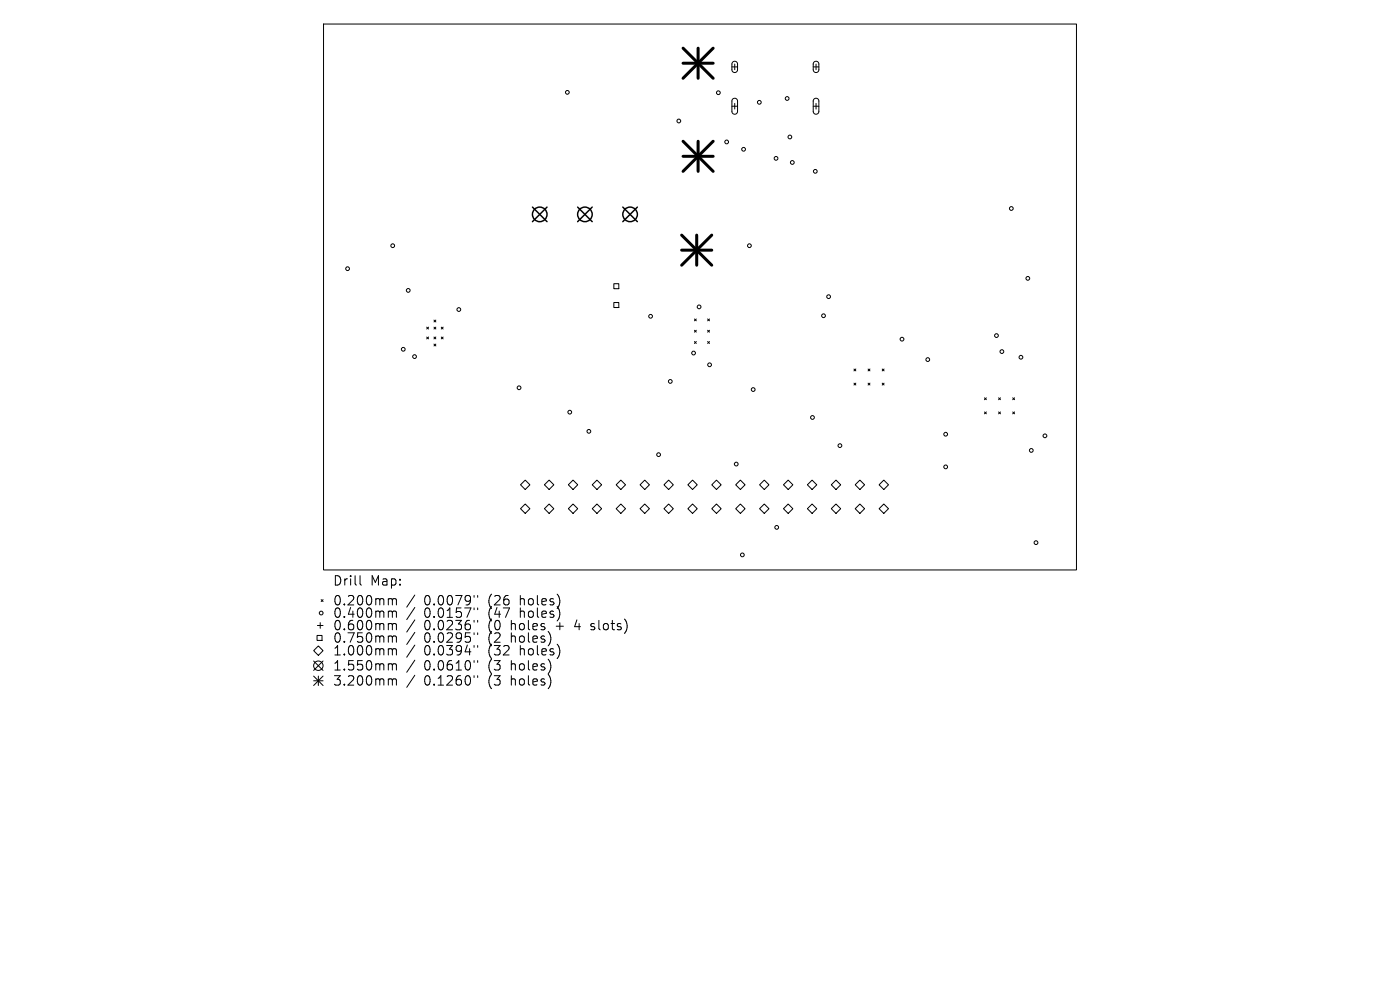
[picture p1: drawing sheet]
<svg xmlns="http://www.w3.org/2000/svg" width="297mm" height="210mm" viewBox="0 0 297 210" stroke-linecap="round" stroke-linejoin="round" font-family="sans-serif">
<defs><g id="words">
<g font-size="2.8">
<text x="70.5" y="124.5">Drill</text>
<text x="78.5" y="124.5">Map:</text>
<text x="70.5" y="128.7">0.200mm</text>
<text x="70.5" y="131.3">0.400mm</text>
<text x="90" y="128.7">0.0079&quot;</text>
<text x="90" y="131.3">0.0157&quot;</text>
<text x="103.7" y="128.7">(26</text>
<text x="103.7" y="131.3">(47</text>
<text x="110.6" y="128.7">holes)</text>
<text x="110.6" y="131.3">holes)</text>
<text x="70.5" y="134">0.600mm</text>
<text x="70.5" y="136.6">0.750mm</text>
<text x="90" y="134">0.0236&quot;</text>
<text x="90" y="136.6">0.0295&quot;</text>
<text x="103.7" y="134">(0</text>
<text x="103.7" y="136.6">(2</text>
<text x="108.7" y="134">holes</text>
<text x="108.7" y="136.6">holes)</text>
<text x="118.4" y="134">+</text>
<text x="122.6" y="134">4</text>
<text x="126.2" y="134">slots)</text>
<text x="70.5" y="139.3">1.000mm</text>
<text x="70.5" y="142.5">1.550mm</text>
<text x="90" y="139.3">0.0394&quot;</text>
<text x="90" y="142.5">0.0610&quot;</text>
<text x="103.7" y="139.3">(32</text>
<text x="103.7" y="142.5">(3</text>
<text x="108.7" y="142.5">holes)</text>
<text x="110.6" y="139.3">holes)</text>
<text x="70.5" y="145.7">3.200mm</text>
<text x="90" y="145.7">0.1260&quot;</text>
<text x="103.7" y="145.7">(3</text>
<text x="108.7" y="145.7">holes)</text>
</g>
</g></defs>
<g fill="none" stroke="#000" stroke-width=".21">
<path d="M68.6 5.1h159.8v115.8h-159.8zM155.3 14.2h1.2M155.4 13.2l.6-.2 .4 .4v1.5l-.4 .5-.4-.1-.3-.4v-1.4zM155.9 13.6v1.2M172.5 14.2h1.2M172.7 13.2l.6-.2 .4 .4v1.5l-.4 .5-.5-.1-.3-.4v-1.4zM173.1 13.6v1.2M155.3 22.5h1.2M155.4 21l.6-.1 .5 .4v2.4l-.2 .4-.3 .1-.5-.1-.2-.4v-2.3zM155.9 21.9v1.2M172.5 22.5h1.2M172.7 21l.6-.1 .4 .4v2.4l-.2 .4-.3 .1-.4-.1-.3-.4v-2.3z"/>
<path d="M173.1 21.9v1.2M90.5 69.4l.4 .4M90.5 71.5l.4 .4M90.9 69.4l-.4 .4M90.9 71.5l-.4 .4M92.1 73l.4 .4M92.1 67.9l.4 .4M92.1 69.4l.4 .4M92.1 71.5l.4 .4M92.5 67.9l-.4 .4M92.5 69.4l-.4 .4M92.5 71.5l-.4 .4"/>
<path d="M92.5 73l-.4 .4M93.6 69.4l.4 .4M93.6 71.5l.4 .4M94 69.4l-.4 .4M94 71.5l-.4 .4M130.2 60.2h1.1v1h-1.1zM130.2 64.2h1.1v1h-1.1zM147.3 67.7l.4 .4M147.3 70.1l.4 .4M147.3 72.5l.4 .4M147.7 67.7l-.4 .4M147.7 70.1l-.4 .4"/>
<path d="M147.7 72.5l-.4 .4M150.1 67.7l.4 .4M150.1 70.1l.4 .4M150.1 72.5l.4 .4M150.5 67.7l-.4 .4M150.5 70.1l-.4 .4M150.5 72.5l-.4 .4M181.2 78.3l.4 .4M181.6 78.3l-.4 .4M184.2 78.3l.4 .4M184.6 78.3l-.4 .4M187.2 78.3l.4 .4"/>
<path d="M187.6 78.3l-.4 .4M181.2 81.3l.4 .4M181.6 81.3l-.4 .4M184.2 81.3l.4 .4M184.6 81.3l-.4 .4M187.2 81.3l.4 .4M187.6 81.3l-.4 .4M208.8 84.4l.4 .4M208.8 87.4l.4 .4M209.2 84.4l-.4 .4M209.2 87.4l-.4 .4M211.8 87.4l.4 .4"/>
<path d="M211.8 84.4l.4 .4M212.2 84.4l-.4 .4M212.2 87.4l-.4 .4M214.8 87.4l.4 .4M214.8 84.4l.4 .4M215.2 84.4l-.4 .4M215.2 87.4l-.4 .4M110.4 102.8l1-1 1 1-1 1zM110.4 107.9l1-1 1 1-1 1zM116.5 101.8l1 1-1 1-1-1zM116.5 106.9l1 1-1 1-1-1zM120.6 102.8l1-1 1 1-1 1z"/>
<path d="M120.6 107.9l1-1 1 1-1 1zM125.6 102.8l1-1 1 1-1 1zM125.6 107.9l1-1 1 1-1 1zM130.7 107.9l1-1 1 1-1 1zM131.7 101.8l1 1-1 1-1-1zM135.8 102.8l1-1 1 1-1 1zM136.8 106.9l1 1-1 1-1-1zM141.9 101.8l.9 1-.9 1-1-1zM141.9 106.9l.9 1-.9 1-1-1zM145.9 102.8l1-1 1 1-1 1zM145.9 107.9l1-1 1 1-1 1zM151 102.8l1-1 1 1-1 1z"/>
<path d="M151 107.9l1-1 1 1-1 1zM156.1 102.8l1-1 1 1-1 1zM156.1 107.9l1-1 1 1-1 1zM161.1 102.8l1-1 1 1-1 1zM161.1 107.9l1-1 1 1-1 1zM167.2 101.8l1 1-1 1-1-1zM167.2 106.9l1 1-1 1-1-1zM171.3 102.8l1-1 1 1-1 1zM171.3 107.9l1-1 1 1-1 1zM176.4 102.8l1-1 .9 1-.9 1zM176.4 107.9l1-1 .9 1-.9 1zM181.4 102.8l1-1 1 1-1 1z"/>
<path d="M181.4 107.9l1-1 1 1-1 1zM186.5 102.8l1-1 1 1-1 1zM186.5 107.9l1-1 1 1-1 1zM67.3 134.8h1v1.1h-1zM67.3 132.7h1.2M67.5 137l1 1-1 1-1-1zM67.9 132.1v1.2M68.1 127.2l.4 .4M68.5 127.2l-.4 .4M76.4 122.1v1.7l.3 .3M82.7 127h.3l.2 .3M82.7 129.6l.4 .1 .1 .2"/>
<path d="M82.7 132.3l.4 .1 .1 .2M82.7 134.9h.3l.2 .3M82.7 137.6l.4 .1 .1 .2M83.2 127.3l.3-.3 .5 .1 .1 1.2M83.2 127.3v1M83.2 129.9v1.1M83.2 132.6v1M83.2 135.2v1M83.2 137.9v1M83.2 129.9l.3-.3 .5 .1 .1 1.3M83.2 132.6l.3-.3 .5 .1 .1 1.2M83.2 135.2l.3-.3 .5 .1 .1 1.2"/>
<path d="M83.2 137.9l.3-.3 .5 .1 .1 1.2M88 126.2l-1.7 2.6M88 128.9l-1.7 2.5M88 131.5l-1.7 2.6M88 134.1l-1.7 2.6M88 136.8l-1.7 2.6M100.6 126.3v.4M100.6 129v.3M100.6 131.6v.4M100.6 134.2v.4M100.6 136.9v.4M101.3 126.3v.4"/>
<path d="M101.3 129v.3M101.3 131.6v.4M101.3 134.2v.4M101.3 136.9v.4M125.3 133.5l.2 .1M125.4 132.4v.4M66.5 140.2l2 2M66.5 143.4l2 2M66.5 144.4h2M67.5 143.4v2M68.5 140.2l-2 2M68.5 143.4l-2 2"/>
<path d="M82.7 140.8h.3l.2 .3M82.7 144l.4 .1 .1 .2M83.2 141.1v1M83.2 144.3v1M83.2 141.1l.3-.3 .5 .1 .1 1.2M83.2 144.3l.3-.3 .5 .1 .1 1.2M88 140l-1.7 2.6M88 143.2l-1.7 2.6M100.6 140.1v.4M100.6 143.3v.4M101.3 140.1v.4M101.3 143.3v.4"/>
<circle cx="120.4" cy="19.6" r=".4"/>
<circle cx="152.4" cy="19.7" r=".4"/>
<circle cx="144" cy="25.7" r=".4"/>
<circle cx="154.2" cy="30.1" r=".4"/>
<circle cx="157.7" cy="31.7" r=".4"/>
<circle cx="161.1" cy="21.7" r=".4"/>
<circle cx="164.6" cy="33.6" r=".4"/>
<circle cx="167" cy="20.9" r=".4"/>
<circle cx="167.6" cy="29.1" r=".4"/>
<circle cx="168.1" cy="34.5" r=".4"/>
<circle cx="173" cy="36.3" r=".4"/>
<circle cx="73.7" cy="57" r=".4"/>
<circle cx="83.3" cy="52.1" r=".4"/>
<circle cx="159" cy="52.1" r=".4"/>
<circle cx="214.5" cy="44.2" r=".4"/>
<circle cx="218" cy="59" r=".4"/>
<circle cx="85.5" cy="74.1" r=".4"/>
<circle cx="86.6" cy="61.6" r=".4"/>
<circle cx="87.9" cy="75.6" r=".4"/>
<circle cx="97.3" cy="65.7" r=".4"/>
<circle cx="138" cy="67.1" r=".4"/>
<circle cx="147.1" cy="74.9" r=".4"/>
<circle cx="148.3" cy="65.1" r=".4"/>
<circle cx="150.5" cy="77.4" r=".4"/>
<circle cx="174.7" cy="67" r=".4"/>
<circle cx="175.8" cy="62.9" r=".4"/>
<circle cx="191.4" cy="71.9" r=".4"/>
<circle cx="196.8" cy="76.3" r=".4"/>
<circle cx="211.4" cy="71.2" r=".4"/>
<circle cx="212.5" cy="74.6" r=".4"/>
<circle cx="216.6" cy="75.8" r=".4"/>
<circle cx="110.1" cy="82.3" r=".4"/>
<circle cx="120.9" cy="87.4" r=".4"/>
<circle cx="124.9" cy="91.5" r=".4"/>
<circle cx="139.7" cy="96.4" r=".4"/>
<circle cx="142.2" cy="80.9" r=".4"/>
<circle cx="156.2" cy="98.4" r=".4"/>
<circle cx="159.8" cy="82.6" r=".4"/>
<circle cx="172.4" cy="88.6" r=".4"/>
<circle cx="178.2" cy="94.5" r=".4"/>
<circle cx="200.6" cy="92.1" r=".4"/>
<circle cx="200.6" cy="99" r=".4"/>
<circle cx="218.8" cy="95.5" r=".4"/>
<circle cx="221.7" cy="92.5" r=".4"/>
<circle cx="157.5" cy="117.7" r=".4"/>
<circle cx="164.8" cy="111.9" r=".4"/>
<circle cx="219.8" cy="115.1" r=".4"/>
<circle cx="68.1" cy="130" r=".4"/>
<circle cx="67.5" cy="141.2" r="1"/>
</g>
<g fill="none" stroke="#000" stroke-width=".31">
<path d="M113 43.9l3 3.1M116 43.9l-3 3.1M122.5 43.9l3.1 3.1M125.6 43.9l-3.1 3.1M132.1 43.9l3.1 3.1M135.2 43.9l-3.1 3.1"/>
<circle cx="114.5" cy="45.5" r="1.55"/>
<circle cx="124.1" cy="45.5" r="1.55"/>
<circle cx="133.7" cy="45.5" r="1.55"/>
</g>
<path d="M144.9 10.2l6.4 6.4M144.9 13.4h6.4M148.1 10.2v6.4M151.3 10.2l-6.4 6.4M144.9 30l6.4 6.4M144.9 33.2h6.4M148.1 30v6.4M151.3 30l-6.4 6.4M144.6 49.9l6.4 6.4M144.6 53.1h6.4M147.8 49.9v6.4M151 49.9l-6.4 6.4" fill="none" stroke="#000" stroke-width=".64"/>
<use href="#words"/>
</svg>
